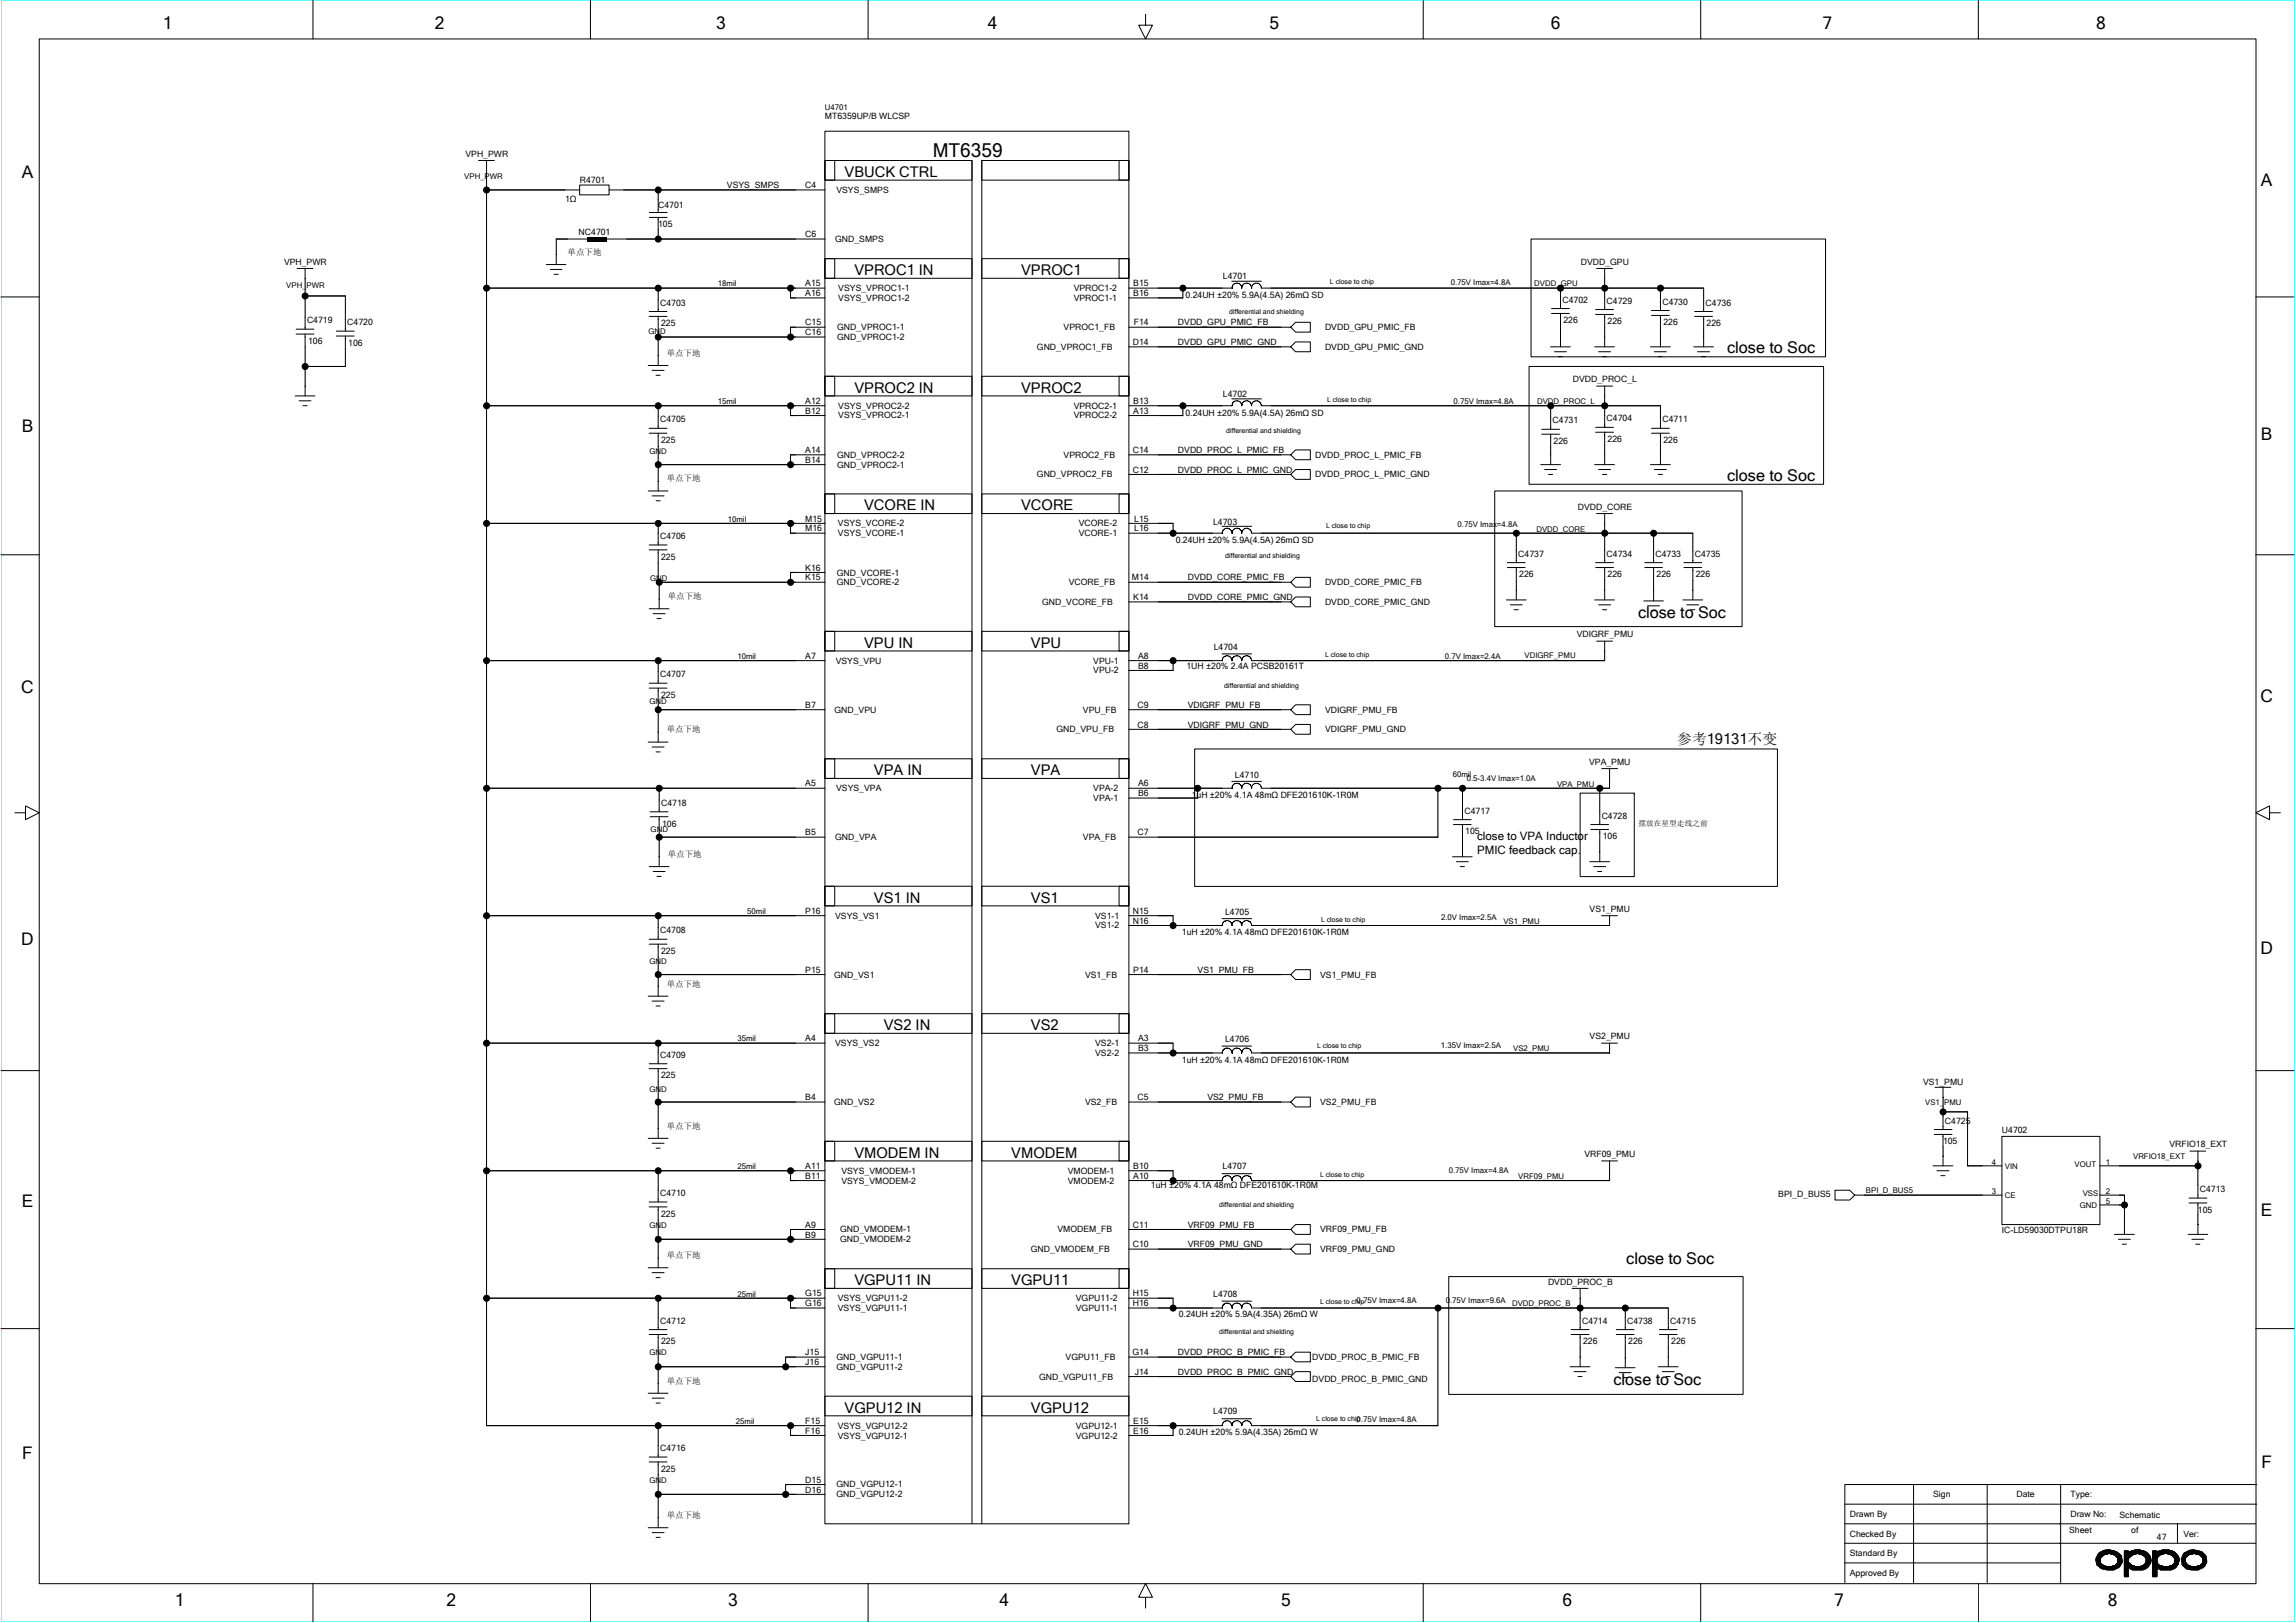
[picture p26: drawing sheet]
<svg xmlns="http://www.w3.org/2000/svg" width="297mm" height="210mm" viewBox="0 0 297 210" stroke-linecap="round" stroke-linejoin="round" font-family="sans-serif">
<defs><g id="words">
<text font-size="2.5" x="120.7" y="20.3">MT6359</text>
<g font-size="2.2">
<text x="21.1" y="3.8">1</text>
<text x="56.2" y="3.8">2</text>
<text x="92.7" y="3.8">3</text>
<text x="127.8" y="3.8">4</text>
<text x="164.2" y="3.8">5</text>
<text x="200.6" y="3.8">6</text>
<text x="235.8" y="3.8">7</text>
<text x="271.2" y="3.8">8</text>
<text x="2.8" y="23">A</text>
<text x="292.5" y="24.1">A</text>
<text x="2.8" y="55.8">B</text>
<text x="292.5" y="57">B</text>
<text x="2.7" y="89.7">C</text>
<text x="292.4" y="90.8">C</text>
<text x="2.7" y="122.3">D</text>
<text x="292.4" y="123.5">D</text>
<text x="2.8" y="156.2">E</text>
<text x="292.5" y="157.3">E</text>
<text x="2.9" y="188.8">F</text>
<text x="292.6" y="189.9">F</text>
<text x="22.6" y="207.8">1</text>
<text x="57.8" y="207.8">2</text>
<text x="94.2" y="207.8">3</text>
<text x="129.3" y="207.8">4</text>
<text x="165.7" y="207.8">5</text>
<text x="202.2" y="207.8">6</text>
<text x="237.3" y="207.8">7</text>
<text x="272.7" y="207.8">8</text>
</g>
<g font-size="2.1">
<text x="223.5" y="45.7">close to Soc</text>
<text x="223.5" y="62.2">close to Soc</text>
<text x="211.9" y="80">close to Soc</text>
<text x="210.4" y="163.6">close to Soc</text>
<text x="208.7" y="179.2">close to Soc</text>
</g>
<g font-size="1.9">
<text x="109.3" y="22.9">VBUCK CTRL</text>
<text x="110.5" y="35.6">VPROC1 IN</text>
<text x="132.1" y="35.6">VPROC1</text>
<text x="110.5" y="50.8">VPROC2 IN</text>
<text x="132.1" y="50.8">VPROC2</text>
<text x="111.8" y="66">VCORE IN</text>
<text x="132.1" y="66">VCORE</text>
<text x="111.8" y="83.8">VPU IN</text>
<text x="133.4" y="83.8">VPU</text>
<text x="113.1" y="100.3">VPA IN</text>
<text x="133.4" y="100.3">VPA</text>
<text x="217" y="96.2">参考19131不变</text>
<text x="113.1" y="116.8">VS1 IN</text>
<text x="133.4" y="116.8">VS1</text>
<text x="114.3" y="133.3">VS2 IN</text>
<text x="133.4" y="133.3">VS2</text>
<text x="110.5" y="149.8">VMODEM IN</text>
<text x="130.8" y="149.8">VMODEM</text>
<text x="110.5" y="166.3">VGPU11 IN</text>
<text x="130.8" y="166.3">VGPU11</text>
<text x="109.3" y="182.8">VGPU12 IN</text>
<text x="133.4" y="182.8">VGPU12</text>
</g>
<g font-size="1.5">
<text x="191.1" y="110.5">PMIC feedback cap.</text>
<text x="191.1" y="108.6">close to VPA Inductor</text>
</g>
<g font-size="1.1">
<text x="106.7" y="15.5">MT6359UP/B WLCSP</text>
<text x="60.2" y="20.3">VPH_PWR</text>
<text x="75" y="23.6">R4701</text>
<text x="73.1" y="26.2">1Ω</text>
<text x="85.1" y="29.4">105</text>
<text x="85.1" y="26.9">C4701</text>
<text x="94" y="24.3">VSYS_SMPS</text>
<text x="104.2" y="24.3">C4</text>
<text x="108.2" y="25">VSYS_SMPS</text>
<text x="36.7" y="34.2">VPH_PWR</text>
<text x="73.4" y="33">单点下地</text>
<text x="74.9" y="30.4">NC4701</text>
<text x="104.2" y="30.7">C6</text>
<text x="108.1" y="31.3">GND_SMPS</text>
<text x="204.5" y="34.2">DVDD_GPU</text>
<text x="39.7" y="41.8">C4719</text>
<text x="85.4" y="39.6">C4703</text>
<text x="104.2" y="38.3">A16</text>
<text x="104.2" y="37">A15</text>
<text x="108.5" y="37.7">VSYS_VPROC1-1</text>
<text x="108.5" y="38.9">VSYS_VPROC1-2</text>
<text x="138.9" y="37.7">VPROC1-2</text>
<text x="138.9" y="38.9">VPROC1-1</text>
<text x="146.6" y="38.3">B16</text>
<text x="146.6" y="37">B15</text>
<text x="153.4" y="38.6">0.24UH ±20% 5.9A(4.5A) 26mΩ SD</text>
<text x="158.2" y="36.2">L4701</text>
<text x="202.1" y="39.2">C4702</text>
<text x="202.3" y="41.8">226</text>
<text x="207.9" y="39.3">C4729</text>
<text x="208" y="42">226</text>
<text x="215.1" y="39.4">C4730</text>
<text x="220.7" y="39.6">C4736</text>
<text x="39.9" y="44.5">106</text>
<text x="44.9" y="42.1">C4720</text>
<text x="45.1" y="44.7">106</text>
<text x="85.5" y="42.2">225</text>
<text x="86.3" y="46">单点下地</text>
<text x="104.2" y="43.4">C16</text>
<text x="104.2" y="42.1">C15</text>
<text x="108.3" y="42.7">GND_VPROC1-1</text>
<text x="108.3" y="44">GND_VPROC1-2</text>
<text x="134.2" y="45.3">GND_VPROC1_FB</text>
<text x="137.6" y="42.7">VPROC1_FB</text>
<text x="146.6" y="44.6">D14</text>
<text x="146.7" y="42.1">F14</text>
<text x="152.4" y="42.1">DVDD_GPU_PMIC_FB</text>
<text x="152.4" y="44.6">DVDD_GPU_PMIC_GND</text>
<text x="171.4" y="42.7">DVDD_GPU_PMIC_FB</text>
<text x="171.4" y="45.3">DVDD_GPU_PMIC_GND</text>
<text x="215.2" y="42.1">226</text>
<text x="220.8" y="42.2">226</text>
<text x="104.2" y="53.5">B12</text>
<text x="104.2" y="52.3">A12</text>
<text x="108.5" y="52.9">VSYS_VPROC2-2</text>
<text x="138.9" y="52.9">VPROC2-1</text>
<text x="146.6" y="52.3">B13</text>
<text x="146.6" y="53.5">A13</text>
<text x="153.4" y="53.8">0.24UH ±20% 5.9A(4.5A) 26mΩ SD</text>
<text x="158.2" y="51.4">L4702</text>
<text x="203.5" y="49.4">DVDD_PROC_L</text>
<text x="85.4" y="54.7">C4705</text>
<text x="85.5" y="57.3">225</text>
<text x="104.2" y="59.9">B14</text>
<text x="104.2" y="58.6">A14</text>
<text x="108.3" y="59.2">GND_VPROC2-2</text>
<text x="108.5" y="54.1">VSYS_VPROC2-1</text>
<text x="137.6" y="59.2">VPROC2_FB</text>
<text x="138.9" y="54.1">VPROC2-2</text>
<text x="146.6" y="58.6">C14</text>
<text x="152.4" y="58.6">DVDD_PROC_L_PMIC_FB</text>
<text x="170.2" y="59.2">DVDD_PROC_L_PMIC_FB</text>
<text x="200.9" y="54.8">C4731</text>
<text x="201" y="57.4">226</text>
<text x="207.9" y="54.5">C4704</text>
<text x="208" y="57.2">226</text>
<text x="215.1" y="54.7">C4711</text>
<text x="215.2" y="57.3">226</text>
<text x="86.3" y="62.3">单点下地</text>
<text x="108.3" y="60.5">GND_VPROC2-1</text>
<text x="134.2" y="61.8">GND_VPROC2_FB</text>
<text x="146.6" y="61.2">C12</text>
<text x="152.4" y="61.2">DVDD_PROC_L_PMIC_GND</text>
<text x="170.2" y="61.8">DVDD_PROC_L_PMIC_GND</text>
<text x="204.1" y="66">DVDD_CORE</text>
<text x="85.4" y="69.7">C4706</text>
<text x="104.2" y="68.7">M16</text>
<text x="104.2" y="67.5">M15</text>
<text x="108.4" y="68.1">VSYS_VCORE-2</text>
<text x="108.4" y="69.4">VSYS_VCORE-1</text>
<text x="139.6" y="68.1">VCORE-2</text>
<text x="139.6" y="69.4">VCORE-1</text>
<text x="146.7" y="68.7">L16</text>
<text x="146.7" y="67.5">L15</text>
<text x="152.1" y="70.3">0.24UH ±20% 5.9A(4.5A) 26mΩ SD</text>
<text x="156.9" y="67.9">L4703</text>
<text x="85.5" y="72.4">225</text>
<text x="86.4" y="77.5">单点下地</text>
<text x="104.2" y="73.8">K16</text>
<text x="104.2" y="75.1">K15</text>
<text x="108.3" y="75.7">GND_VCORE-2</text>
<text x="108.3" y="74.5">GND_VCORE-1</text>
<text x="138.3" y="75.7">VCORE_FB</text>
<text x="146.4" y="75.1">M14</text>
<text x="146.6" y="77.6">K14</text>
<text x="153.7" y="77.6">DVDD_CORE_PMIC_GND</text>
<text x="153.7" y="75.1">DVDD_CORE_PMIC_FB</text>
<text x="171.4" y="75.7">DVDD_CORE_PMIC_FB</text>
<text x="196.4" y="72">C4737</text>
<text x="196.6" y="74.7">226</text>
<text x="207.9" y="72">C4734</text>
<text x="208" y="74.7">226</text>
<text x="214.2" y="72">C4733</text>
<text x="214.3" y="74.7">226</text>
<text x="219.3" y="72">C4735</text>
<text x="219.4" y="74.7">226</text>
<text x="134.8" y="78.3">GND_VCORE_FB</text>
<text x="171.4" y="78.3">DVDD_CORE_PMIC_GND</text>
<text x="204" y="82.4">VDIGRF_PMU</text>
<text x="85.4" y="87.6">C4707</text>
<text x="104.2" y="85.2">A7</text>
<text x="108.1" y="85.9">VSYS_VPU</text>
<text x="141.4" y="85.9">VPU-1</text>
<text x="141.4" y="87.1">VPU-2</text>
<text x="147.2" y="86.5">B8</text>
<text x="147.2" y="85.2">A8</text>
<text x="153.5" y="86.6">1UH ±20% 2.4A PCSB20161T</text>
<text x="157" y="84.1">L4704</text>
<text x="85.5" y="90.3">225</text>
<text x="86.3" y="94.8">单点下地</text>
<text x="104.2" y="91.6">B7</text>
<text x="108" y="92.2">GND_VPU</text>
<text x="136.7" y="94.8">GND_VPU_FB</text>
<text x="140.1" y="92.2">VPU_FB</text>
<text x="147.2" y="91.6">C9</text>
<text x="147.2" y="94.1">C8</text>
<text x="153.7" y="94.1">VDIGRF_PMU_GND</text>
<text x="153.7" y="91.6">VDIGRF_PMU_FB</text>
<text x="171.4" y="92.2">VDIGRF_PMU_FB</text>
<text x="171.4" y="94.8">VDIGRF_PMU_GND</text>
<text x="104.2" y="101.7">A5</text>
<text x="147.2" y="101.7">A6</text>
<text x="159.8" y="100.6">L4710</text>
<text x="205.6" y="99">VPA_PMU</text>
<text x="85.5" y="104.3">C4718</text>
<text x="85.7" y="106.9">106</text>
<text x="108.2" y="102.4">VSYS_VPA</text>
<text x="141.4" y="102.4">VPA-2</text>
<text x="141.4" y="103.7">VPA-1</text>
<text x="147.2" y="103">B6</text>
<text x="154.2" y="103.3">1uH ±20% 4.1A 48mΩ DFE201610K-1R0M</text>
<text x="189.5" y="105.3">C4717</text>
<text x="189.6" y="107.9">105</text>
<text x="207.2" y="105.9">C4728</text>
<text x="86.4" y="110.9">单点下地</text>
<text x="104.2" y="108.1">B5</text>
<text x="108" y="108.7">GND_VPA</text>
<text x="140.1" y="108.7">VPA_FB</text>
<text x="147.2" y="108.1">C7</text>
<text x="207.3" y="108.6">106</text>
<text x="104.2" y="118.2">P16</text>
<text x="108.1" y="118.9">VSYS_VS1</text>
<text x="141.7" y="118.9">VS1-1</text>
<text x="146.6" y="119.5">N16</text>
<text x="146.6" y="118.2">N15</text>
<text x="158.5" y="118.4">L4705</text>
<text x="205.7" y="118">VS1_PMU</text>
<text x="85.4" y="120.8">C4708</text>
<text x="85.5" y="123.4">225</text>
<text x="104.2" y="125.9">P15</text>
<text x="141.7" y="120.1">VS1-2</text>
<text x="146.6" y="125.9">P14</text>
<text x="152.9" y="121">1uH ±20% 4.1A 48mΩ DFE201610K-1R0M</text>
<text x="154.9" y="125.9">VS1_PMU_FB</text>
<text x="86.3" y="127.6">单点下地</text>
<text x="107.9" y="126.5">GND_VS1</text>
<text x="140.4" y="126.5">VS1_FB</text>
<text x="170.8" y="126.5">VS1_PMU_FB</text>
<text x="85.4" y="136.9">C4709</text>
<text x="104.2" y="134.7">A4</text>
<text x="108.1" y="135.3">VSYS_VS2</text>
<text x="141.7" y="135.3">VS2-1</text>
<text x="141.7" y="136.6">VS2-2</text>
<text x="147.2" y="136">B3</text>
<text x="147.2" y="134.7">A3</text>
<text x="152.9" y="137.5">1uH ±20% 4.1A 48mΩ DFE201610K-1R0M</text>
<text x="158.5" y="134.9">L4706</text>
<text x="205.7" y="134.5">VS2_PMU</text>
<text x="85.5" y="139.5">225</text>
<text x="104.2" y="142.3">B4</text>
<text x="107.9" y="143">GND_VS2</text>
<text x="140.4" y="143">VS2_FB</text>
<text x="147.2" y="142.3">C5</text>
<text x="156.2" y="142.3">VS2_PMU_FB</text>
<text x="170.8" y="143">VS2_PMU_FB</text>
<text x="248.8" y="140.4">VS1_PMU</text>
<text x="86.3" y="146">单点下地</text>
<text x="205" y="149.7">VRF09_PMU</text>
<text x="251.4" y="148">105</text>
<text x="251.6" y="145.4">C4725</text>
<text x="259" y="146.6">U4702</text>
<text x="280.7" y="148.4">VRFIO18_EXT</text>
<text x="85.4" y="154.8">C4710</text>
<text x="104.2" y="151.2">A11</text>
<text x="104.2" y="152.5">B11</text>
<text x="108.9" y="151.9">VSYS_VMODEM-1</text>
<text x="108.9" y="153.1">VSYS_VMODEM-2</text>
<text x="138.1" y="153.1">VMODEM-2</text>
<text x="138.1" y="151.9">VMODEM-1</text>
<text x="146.6" y="151.2">B10</text>
<text x="146.6" y="152.5">A10</text>
<text x="148.9" y="153.8">1uH ±20% 4.1A 48mΩ DFE201610K-1R0M</text>
<text x="158.2" y="151.2">L4707</text>
<text x="230.1" y="154.9">BPI_D_BUS5</text>
<text x="284.6" y="154.3">C4713</text>
<text x="85.5" y="157.4">225</text>
<text x="104.2" y="160.1">B9</text>
<text x="104.2" y="158.8">A9</text>
<text x="108.7" y="159.4">GND_VMODEM-1</text>
<text x="108.7" y="160.7">GND_VMODEM-2</text>
<text x="136.8" y="159.4">VMODEM_FB</text>
<text x="146.6" y="158.8">C11</text>
<text x="146.6" y="161.4">C10</text>
<text x="153.7" y="158.8">VRF09_PMU_FB</text>
<text x="153.7" y="161.4">VRF09_PMU_GND</text>
<text x="170.8" y="159.4">VRF09_PMU_FB</text>
<text x="259" y="159.6">IC-LD59030DTPU18R</text>
<text x="284.3" y="156.9">105</text>
<text x="86.3" y="162.8">单点下地</text>
<text x="104.2" y="167.7">G15</text>
<text x="133.4" y="162">GND_VMODEM_FB</text>
<text x="146.6" y="167.7">H15</text>
<text x="157" y="167.8">L4708</text>
<text x="170.8" y="162">VRF09_PMU_GND</text>
<text x="200.3" y="166.2">DVDD_PROC_B</text>
<text x="85.4" y="171.3">C4712</text>
<text x="85.5" y="173.9">225</text>
<text x="104.2" y="169">G16</text>
<text x="108.4" y="168.3">VSYS_VGPU11-2</text>
<text x="108.4" y="169.6">VSYS_VGPU11-1</text>
<text x="139.2" y="168.3">VGPU11-2</text>
<text x="139.2" y="169.6">VGPU11-1</text>
<text x="146.6" y="169">H16</text>
<text x="152.5" y="170.4">0.24UH ±20% 5.9A(4.35A) 26mΩ W</text>
<text x="204.7" y="171.3">C4714</text>
<text x="204.8" y="173.9">226</text>
<text x="210.5" y="171.3">C4738</text>
<text x="210.6" y="173.9">226</text>
<text x="216.1" y="171.3">C4715</text>
<text x="216.2" y="173.9">226</text>
<text x="86.3" y="179">单点下地</text>
<text x="104.2" y="176.6">J16</text>
<text x="104.2" y="175.3">J15</text>
<text x="108.2" y="176">GND_VGPU11-1</text>
<text x="108.2" y="177.2">GND_VGPU11-2</text>
<text x="134.4" y="178.5">GND_VGPU11_FB</text>
<text x="137.9" y="176">VGPU11_FB</text>
<text x="146.5" y="175.3">G14</text>
<text x="146.8" y="177.9">J14</text>
<text x="152.4" y="175.3">DVDD_PROC_B_PMIC_FB</text>
<text x="152.4" y="177.9">DVDD_PROC_B_PMIC_GND</text>
<text x="169.8" y="176">DVDD_PROC_B_PMIC_FB</text>
<text x="169.8" y="178.8">DVDD_PROC_B_PMIC_GND</text>
<text x="104.2" y="185.5">F16</text>
<text x="104.2" y="184.2">F15</text>
<text x="108.4" y="184.8">VSYS_VGPU12-2</text>
<text x="139.2" y="184.8">VGPU12-1</text>
<text x="146.6" y="185.5">E16</text>
<text x="146.6" y="184.2">E15</text>
<text x="152.5" y="185.6">0.24UH ±20% 5.9A(4.35A) 26mΩ W</text>
<text x="157" y="183">L4709</text>
<text x="85.4" y="187.7">C4716</text>
<text x="85.5" y="190.4">225</text>
<text x="104.2" y="191.8">D15</text>
<text x="108.4" y="186.1">VSYS_VGPU12-1</text>
<text x="139.2" y="186.1">VGPU12-2</text>
<text x="86.3" y="196.4">单点下地</text>
<text x="104.2" y="193.1">D16</text>
<text x="108.2" y="192.4">GND_VGPU12-1</text>
<text x="108.2" y="193.7">GND_VGPU12-2</text>
<text x="239.3" y="196.3">Drawn By</text>
<text x="250.1" y="193.7">Sign</text>
<text x="260.9" y="193.7">Date</text>
<text x="267.9" y="193.7">Type:</text>
<text x="267.9" y="196.3">Draw No:</text>
<text x="274.2" y="196.4">Schematic</text>
<text x="239.3" y="198.8">Checked By</text>
<text x="239.3" y="201.3">Standard By</text>
<text x="239.3" y="203.9">Approved By</text>
<text x="267.7" y="198.3">Sheet</text>
<text x="275.7" y="198.3">of</text>
<text x="279" y="199.2">47</text>
<text x="282.5" y="198.8">Ver:</text>
</g>
<g font-size="1">
<text x="106.7" y="14.2">U4701</text>
<text x="60.1" y="23.2">VPH_PWR</text>
<text x="37" y="37.3">VPH_PWR</text>
<text x="92.9" y="37.1">18mil</text>
<text x="187.7" y="36.8">0.75V Imax=4.8A</text>
<text x="198.5" y="37.1">DVDD_GPU</text>
<text x="83.9" y="43.3">GND</text>
<text x="92.9" y="52.3">15mil</text>
<text x="188.1" y="52.3">0.75V Imax=4.8A</text>
<text x="198.9" y="52.3">DVDD_PROC_L</text>
<text x="84" y="58.7">GND</text>
<text x="94.1" y="67.5">10mil</text>
<text x="188.6" y="68.1">0.75V Imax=4.8A</text>
<text x="198.8" y="68.8">DVDD_CORE</text>
<text x="84.1" y="75.1">GND</text>
<text x="95.4" y="85.3">10mil</text>
<text x="186.9" y="85.3">0.7V Imax=2.4A</text>
<text x="197.2" y="85.1">VDIGRF_PMU</text>
<text x="84" y="91">GND</text>
<text x="187.9" y="100.5">60mil</text>
<text x="189.8" y="101">0.5-3.4V Imax=1.0A</text>
<text x="201.4" y="101.8">VPA_PMU</text>
<text x="84.2" y="107.6">GND</text>
<text x="212" y="106.8">摆放在星型走线之前</text>
<text x="96.7" y="118.3">50mil</text>
<text x="186.4" y="119">2.0V Imax=2.5A</text>
<text x="194.5" y="119.5">VS1_PMU</text>
<text x="84" y="124.7">GND</text>
<text x="95.4" y="134.7">35mil</text>
<text x="186.4" y="135.6">1.35V Imax=2.5A</text>
<text x="195.8" y="136">VS2_PMU</text>
<text x="84" y="141.2">GND</text>
<text x="249.1" y="143">VS1_PMU</text>
<text x="276" y="150">VRFIO18_EXT</text>
<text x="95.4" y="151.3">25mil</text>
<text x="187.4" y="151.8">0.75V Imax=4.8A</text>
<text x="196.4" y="152.5">VRF09_PMU</text>
<text x="241.4" y="154.4">BPI_D_BUS5</text>
<text x="257.7" y="150.7">4</text>
<text x="257.7" y="154.5">3</text>
<text x="259.4" y="155">CE</text>
<text x="259.4" y="151.2">VIN</text>
<text x="268.4" y="150.9">VOUT</text>
<text x="269.4" y="154.7">VSS</text>
<text x="272.4" y="154.5">2</text>
<text x="272.4" y="155.8">5</text>
<text x="272.4" y="150.7">1</text>
<text x="84" y="158.9">GND</text>
<text x="269.1" y="156.3">GND</text>
<text x="95.4" y="167.7">25mil</text>
<text x="175.5" y="168.6">0.75V Imax=4.8A</text>
<text x="187" y="168.6">0.75V Imax=9.6A</text>
<text x="195.6" y="169">DVDD_PROC_B</text>
<text x="84" y="175.4">GND</text>
<text x="95.2" y="184.2">25mil</text>
<text x="175.5" y="184">0.75V Imax=4.8A</text>
<text x="84" y="191.9">GND</text>
</g>
<g font-size=".9">
<text x="159" y="40.6">differential and shielding</text>
<text x="172.1" y="36.7">L close to chip</text>
<text x="171.7" y="52">L close to chip</text>
<text x="158.6" y="56">differential and shielding</text>
<text x="171.6" y="68.3">L close to chip</text>
<text x="158.5" y="72.2">differential and shielding</text>
<text x="158.4" y="89">differential and shielding</text>
<text x="171.4" y="85">L close to chip</text>
<text x="170.9" y="119.3">L close to chip</text>
<text x="170.4" y="135.5">L close to chip</text>
<text x="170.8" y="152.3">L close to chip</text>
<text x="157.7" y="156.2">differential and shielding</text>
<text x="157.7" y="172.6">differential and shielding</text>
<text x="170.8" y="168.7">L close to chip</text>
<text x="170.3" y="183.9">L close to chip</text>
</g>
</g></defs>
<path d="M.1 0h296.8v209.8h-296.8z" fill="none" stroke="#0ff" stroke-width=".13"/>
<g fill="#000">
<path d="M72 30.9h1.5zM76 30.7h2.6v.5h-2.6zM85.2 24.6v1.2zM85.2 37.3v1.5zM85.2 29.7v1.2zM102.3 37.3h.6zM102.3 38.5h.6zM102.3 37.3v1.2zM153 37.3v1.2zM201.9 37.3v1.1zM207.6 36v1.3zM207.6 37.3v1.2z"/>
<path d="M214.8 37.3v1.4zM220.4 37.3v1.5zM85.2 52.5v1.4zM85.2 42.6v1zM102.3 52.5h.6zM102.3 53.8h.6zM102.3 52.5v1.3zM102.3 42.3h.6zM102.3 42.3v1.3zM102.3 43.6h.6zM102.3 58.8h.6zM102.3 58.8v1.3z"/>
<path d="M153 52.5v1.3zM200.6 52.5v1.5zM200.6 57.8v1zM201.9 42.2v1.4zM207.6 42.3v1.3zM207.6 57.6v1.2zM207.6 52.5v1.3zM207.6 51.2v1.3zM214.8 42.5v1.1zM214.8 57.7v1.1zM214.8 52.5v1.4zM220.4 42.6v1z"/>
<path d="M85.2 67.7v1.3zM85.2 75.3h.1zM102.3 67.7h.6zM102.3 69h.6zM102.3 67.7v1.3zM102.3 60.1h.6zM102.3 74.1h.6zM102.3 74.1v1.2zM102.3 75.3h.6zM149.9 67.7h1.9zM149.9 69h1.9zM151.8 67.7v1.3z"/>
<path d="M196.2 75.1v1.2zM207.6 75.1v1.2zM207.6 67.7v1.3zM213.9 75.1v1.4zM219 75.1v1.2zM85.2 85.5v1.4zM85.2 90.7v1.1zM149.9 85.5h1.9zM149.9 86.7h1.9zM151.8 85.5v1.2zM207.6 84.2v1.3zM85.2 118.5v1.5z"/>
<path d="M85.3 102v1.5zM85.3 107.3v1zM149.9 118.5h1.9zM149.9 119.7h1.9zM151.8 118.5v1.2zM154.9 102v1.3zM189.2 108.3v1.3zM207 102h1.2zM207 108.9v1.3zM208.2 100.7v1.3zM85.2 135v1.1zM85.2 126.1v1.5z"/>
<path d="M149.9 135h1.9zM149.9 136.2h1.9zM151.8 135v1.2zM102.3 151.5h.6zM102.3 152.7h.6zM102.3 151.5v1.2zM102.3 159.1h.6zM102.3 159.1v1.2zM149.9 151.5h1.9zM149.9 152.7h1.9zM151.8 151.5v1.2zM208.2 151.5v1.2z"/>
<path d="M251.4 148.3v1.3zM251.4 143.8v.7zM251.4 141.9v1.9zM254.5 150.8h2zM274.2 155.9h.6zM274.2 154.6h.6zM274.8 154.6v1.3zM284.3 150.2v.6zM284.3 157.2v1.2zM101.6 176.8h1.3zM101.6 175.6v1.2zM101.6 175.6h1.3z"/>
<path d="M102.3 168h.6zM102.3 169.2h.6zM102.3 168v1.2zM102.3 160.3h.6zM149.9 168h1.9zM149.9 169.2h1.9zM151.8 168v1.2zM204.4 174.3v1.3zM204.4 168v1.2zM204.4 169.2v1.3zM210.3 169.2v1.3zM210.3 174.3v1.4z"/>
<path d="M215.8 174.3v1.3zM215.8 169.2v1.3zM101.6 193.3h1.3zM101.6 192.1v1.2zM101.6 192.1h1.3zM102.3 184.4h.6zM102.3 185.7h.6zM102.3 184.4v1.3zM149.9 184.4h1.9zM149.9 185.7h1.9zM151.8 184.4v1.3z"/>
</g>
<g fill="none" stroke="#000" stroke-width=".13">
<path d="M5.1 5h286.8v199.9h-286.8zM40.5 .1v4.9M76.4 .1v4.9M106.7 17h39.3v180.1h-39.3zM112.3 .1v4.9M148.2 1.9v1.4h.9l-.9 1.7-.9-1.7h.9M184.1 .1v4.9M220 .1v4.9M255.9 .1v4.9M.1 38.4h5M38.4 34.7h2.1M39.5 38.3h5.2v4.5"/>
<path d="M39.5 34.7v7.9M61.9 20.8h2.1M62.9 37.3h43.8M62.9 24.6h12.1M62.9 20.8v163.7l43.8-.1M70.7 34.2h2.5M71.2 34.9h1.5M71.7 35.5h.5M71.9 30.9h4.1M72 30.9v3.3M75 23.9h3.8v1.3h-3.8zM78.5 30.9h28.2"/>
<path d="M78.8 24.6h27.9M84 27.5h2.3M84 28.1h2.3M85.2 24.6v2.9M85.2 28.1v2.8M85.2 37.3v3M102.3 37.3v1.2h4.4M106.7 20.8h1.3v2.5h-1.3zM106.7 20.8h19v2.5h-19zM106.7 33.5h19v2.5h-19zM106.7 33.5h1.3v2.5h-1.3zM125.7 20.7v176.4"/>
<path d="M127 20.8h19v2.5h-19zM127 33.5h19v2.5h-19zM127 20.7v176.4M144.8 20.8h1.2v2.5h-1.2zM144.8 33.5h1.2v2.5h-1.2zM146 37.3h13.4M153 37.3v1.3l-7-.1M159.4 36.4h3.8M159.9 36.6a.62 .62 0 0 1 .8 .7M160 36.6a.6 .6 0 0 0-.6 .7M161.2 36.6a.63 .63 0 0 1 .7 .7M161.2 36.6l-.2 .1a.59 .59 0 0 0-.3 .6"/>
<path d="M163.2 37.3h57.2v3M163.2 37.3a.64 .64 0 0 0-.7-.7 .64 .64 0 0 0-.6 .7M198.1 30.9h38.1v15.3h-38.1zM200.7 39.9h2.3M201.9 37.3v2.6M206.6 34.7h2M207.6 34.7v5.3M214.8 37.3v2.9M291.8 38.4h5M38.2 51.2h2.5M38.3 43.2h2.3M38.3 42.6h2.3"/>
<path d="M38.7 51.9h1.5M39.2 52.5h.5M39.5 47.4h5.2M39.5 43.2v8M43.5 43.5h2.3M43.5 42.8h2.3M44.7 43.5v3.9M62.9 52.5h43.8M83.9 47.3h2.5M84 40.9h2.3M84 40.3h2.3M84 56h2.3"/>
<path d="M84 55.4h2.3M84.4 47.9h1.5M84.9 48.6h.5M85.1 43.6h21.6M85.2 52.5v2.9M85.2 40.9v6.4M85.2 56v7.5M102.3 53.8h4.4M102.3 52.5v1.3M106.7 48.7h19v2.5h-19zM106.7 48.7h1.3v2.5h-1.3zM106.7 42.3h-4.4v1.3"/>
<path d="M106.7 58.8h-4.4v1.3M127 48.7h19v2.5h-19zM144.8 48.7h1.2v2.5h-1.2zM146 42.3h21M146 44.9h21M146 52.5h13.4M146 53.8h7M153 52.5v1.3M159.4 51.6h3.8M159.9 51.9a.62 .62 0 0 1 .8 .6M160 51.9a.6 .6 0 0 0-.6 .6M161.2 51.9a.63 .63 0 0 1 .7 .6"/>
<path d="M161.2 51.9a.6 .6 0 0 0-.5 .6M163.2 52.5h51.6v2.9M163.2 52.5a.64 .64 0 0 0-.7-.7 .64 .64 0 0 0-.6 .7M167 58.8h-21M167.6 58.2h1.9v1.3h-1.9l-.6-.7zM167.6 41.7h1.9v1.3h-1.9l-.6-.7zM167.6 44.2h1.9v1.3h-1.9l-.6-.6zM197.8 47.4h38.1v15.3h-38.1zM199.5 56.2h2.3M199.5 55.5h2.3M200.6 44.9h2.6M200.6 52.5v3"/>
<path d="M200.6 56.2v3.9M200.7 40.6h2.3M201.1 45.5h1.5M201.6 46.1h.5M201.9 40.6v4.3M206.3 44.9h2.6M206.4 40.7h2.3M206.4 40h2.3M206.4 55.9h2.3M206.4 55.3h2.3M206.6 50h2M206.8 45.5h1.6"/>
<path d="M207.3 46.1h.6M207.6 40.7v4.2M207.6 50v5.3M207.6 55.9v4.2M213.5 44.9h2.6M213.7 56h2.3M213.7 55.4h2.3M213.7 40.8h2.3M213.7 40.2h2.3M214 45.5h1.6M214.5 46.1h.6M214.8 40.8v4.1"/>
<path d="M214.8 56v4.1M219.1 44.9h2.6M219.2 40.9h2.3M219.2 40.3h2.3M219.6 45.5h1.6M220.1 46.1h.6M220.4 40.9v4M.1 71.8h5M62.9 67.7h43.8M83.9 63.5h2.5M84 78.8h2.5M84 71.1h2.3"/>
<path d="M84 70.5h2.3M84.4 64.2h1.5M84.5 79.4h1.5M84.9 64.8h.5M85.1 75.3h21.6M85.1 60.1h21.6M85.2 67.7v2.8M85.2 71.1v4.3M85.3 75.3v3.5M102.3 67.7v1.3h4.4M106.7 63.9h1.3v2.5h-1.3zM106.7 63.9h19v2.5h-19z"/>
<path d="M106.7 74.1h-4.4v1.3M127 63.9h19v2.5h-19zM144.8 63.9h1.2v2.5h-1.2zM146 67.7h5.8v1.3M158.1 68.1h3.8M159.9 68.3a.65 .65 0 0 1 .8 .7l.1-.4 .4-.3M160 68.3l-.5 .3-.1 .4a.62 .62 0 0 0-.6-.7 .62 .62 0 0 0-.7 .7h-12.1M161.2 68.3a.63 .63 0 0 1 .7 .7h57.1v3.8M167 61.4h-21M167 75.3h-21M167 77.9h-21M167.6 60.7h1.9v1.3h-1.9l-.6-.6z"/>
<path d="M167.6 74.7h1.9v1.3h-1.9l-.6-.7zM167.6 77.2h1.9v1.3h-1.9l-.6-.6zM193.4 63.5h32v17.6h-32zM194.9 77.6h2.5M195 73.4h2.3M195 72.8h2.3M195.4 78.3h1.5M195.9 78.9h.5M196.2 69v3.8M196.2 73.4v4.2M199.3 60.1h2.6M199.8 60.7h1.6"/>
<path d="M200.3 61.4h.6M206.3 60.1h2.6M206.3 77.6h2.6M206.4 73.4h2.3M206.4 72.8h2.3M206.6 66.4h2M206.8 60.7h1.6M206.8 78.3h1.6M207.3 61.4h.6M207.3 78.9h.6M207.6 66.4v6.4M207.6 73.4v4.2"/>
<path d="M212.7 77.7h2.5M212.8 73.4h2.3M212.8 72.8h2.3M213.1 78.4h1.6M213.5 60.1h2.6M213.7 79h.5M213.9 69v3.8M213.9 73.4v4.3M214 60.7h1.6M214.5 61.4h.6M217.7 77.6h2.6M217.8 73.4h2.4"/>
<path d="M217.8 72.8h2.4M218.2 78.3h1.6M218.7 78.9h.6M219 73.4v4.2M291.8 71.8h5M62.9 85.5h43.8M83.9 96h2.5M84 89h2.3M84 88.4h2.3M84.4 96.6h1.5M84.9 97.3h.5M85 80h.5"/>
<path d="M85.1 91.8h21.6M85.2 85.5v2.9M85.2 89v7M106.7 81.7h1.3v2.5h-1.3zM106.7 81.7h19v2.5h-19zM106.7 98.2h19v2.5h-19zM106.7 98.2h1.3v2.5h-1.3zM127 81.7h19v2.5h-19zM127 98.2h19v2.5h-19zM144.8 81.7h1.2v2.5h-1.2zM144.8 98.2h1.2v2.5h-1.2zM146 86.7h5.8"/>
<path d="M151.8 85.5v1.3M154.6 96.9h75.4v17.8h-75.4zM158.1 84.6h3.8M167 91.8h-21M167 94.4h-21M167.6 91.2h1.9v1.3h-1.9l-.6-.7zM167.6 93.7h1.9v1.3h-1.9l-.6-.6zM206.6 83h2M207.2 99.4h2.1M207.6 83v2.5h-45.7a.63 .63 0 0 0-.6-.7 .63 .63 0 0 0-.6 .7 .64 .64 0 0 0-.7-.7 .64 .64 0 0 0-.6 .7 .64 .64 0 0 0-.7-.7 .64 .64 0 0 0-.6 .7h-12.1M208.2 99.4v2.6M1.9 105.2h1.4v-.9l1.8 .9-1.8 .8v-.8"/>
<path d="M62.9 118.5h43.8M62.9 102h43.8M84 112.1h2.5M84.1 105.7h2.3M84.1 105h2.3M84.5 112.8h1.5M85 113.4h.5M85.2 118.5v3M85.3 108.3h21.4M85.3 102v3M85.3 105.7v6.4M106.7 114.7h1.3v2.5h-1.3z"/>
<path d="M106.7 114.7h19v2.5h-19zM127 114.7h19v2.5h-19zM144.8 114.7h1.2v2.5h-1.2zM146 118.5h5.8v1.3M146 119.7h12.1M146 102h13.4M146 103.3h8.9M154.9 102v1.3M158.1 118.9h3.8M159.4 101.1h3.8M159.4 119.7a.64 .64 0 0 0-.7-.6 .64 .64 0 0 0-.6 .7M159.9 119.1a.65 .65 0 0 1 .8 .6"/>
<path d="M159.9 101.3a.62 .62 0 0 1 .8 .7M160 101.3a.6 .6 0 0 0-.6 .7M160 119.1a.6 .6 0 0 0-.6 .7M161.2 119.1a.63 .63 0 0 1 .7 .6h46.3M161.2 101.3a.63 .63 0 0 1 .7 .7M161.2 101.3a.6 .6 0 0 0-.5 .7M161.2 119.1a.6 .6 0 0 0-.5 .7M163.2 102h45M163.2 102a.64 .64 0 0 0-.7-.7 .64 .64 0 0 0-.6 .7M186 102v6.3h-40M187.9 110.8h2.6M188 106.7h2.3"/>
<path d="M188 106h2.3M188.4 111.5h1.5M188.9 112.1h.6M189.2 102v4M189.2 106.7v4.1M204.4 102.6h7v10.8h-7zM205.7 111.5h2.5M205.8 106.7h2.3M205.8 107.3h2.3M206.2 112.1h1.5M206.7 112.8h.5M207 102v4.7"/>
<path d="M207 107.3v4.2M207.2 118.5h2.1M208.2 118.5v1.3M211.4 102.6h.1M293.6 105.2v-.9l-1.8 .9 1.8 .8v-.8h1.4M.1 138.5h5M62.9 135h43.8M83.9 128.9h2.5M84 122.2h2.3M84 121.5h2.3M84 138.3h2.3M84 137.6h2.3"/>
<path d="M84.4 129.5h1.5M84.9 130.2h.5M85.1 126.1h21.6M85.2 135v2.6M85.2 122.2v6.7M85.2 138.3v9M106.7 131.1h19v2.6h-19zM106.7 131.1h1.3v2.6h-1.3zM127 131.1h19v2.6h-19zM144.8 131.1h1.2v2.6h-1.2zM146 135h5.8v1.2M146 136.2h12.1"/>
<path d="M158.1 135.3h3.8M159.4 136.2a.64 .64 0 0 0-.7-.6 .64 .64 0 0 0-.6 .6M160.7 136.2a.64 .64 0 0 0-.7-.6 .64 .64 0 0 0-.6 .6M167 126.1h-21M167.6 125.5h1.9v1.2h-1.9l-.6-.6zM207.2 135h2.1M208.2 135v1.2M208.2 136.2h-46.3a.63 .63 0 0 0-.6-.6 .63 .63 0 0 0-.6 .6M291.8 138.5h5M62.9 151.5h43.8M83.9 147.3h2.5M84 156.1h2.3"/>
<path d="M84 155.5h2.3M84.4 147.9h1.5M84.9 148.5h.5M85.1 142.6h21.6M85.2 151.5v4M85.2 156.1v7.9M102.3 152.7h4.4M102.3 151.5v1.3M106.7 147.7h1.3v2.5h-1.3zM106.7 147.7h19v2.5h-19zM106.7 159.1h-4.4v1.3M127 147.7h19v2.5h-19z"/>
<path d="M144.8 147.7h1.2v2.5h-1.2zM146 151.5h5.8v1.3M146 152.7h12.1M158.1 151.8h3.8M159.4 152.7a.64 .64 0 0 0-.7-.6 .64 .64 0 0 0-.6 .7M159.9 152.1a.62 .62 0 0 1 .8 .6M160 152.1a.6 .6 0 0 0-.6 .7M161.2 152.1a.6 .6 0 0 1 .7 .6h46.3M161.2 152.1h-.2a.59 .59 0 0 0-.3 .7M167 159.1h-21M167 142.6h-21M167.6 158.4h1.9v1.3h-1.9l-.6-.6z"/>
<path d="M167.6 141.9h1.9v1.3h-1.9l-.6-.6zM207.2 150.2h2.1M208.2 150.2v2.6M237.4 154h1.9l.6 .6-.6 .7h-1.9zM239.9 154.6h19.1M250.1 150.8h2.5M250.2 146.1h2.3M250.2 146.8h2.3M250.3 140.7h2.1M250.6 151.5h1.5M251.1 152.1h.5M251.4 143.8h3.1v7h4.5"/>
<path d="M251.4 140.7v5.4M251.4 146.8v4M259 147h12.7v11.4h-12.7zM271.6 154.6h3.2v5.1M271.6 150.8h12.7M271.6 155.9h3.2M273.6 159.7h2.5M283.1 159.7h2.5M283.2 155h2.3M283.2 155.6h2.3M283.3 148.9h2.1M284.3 148.9v6.1"/>
<path d="M284.3 155.6v4.1M.1 171.9h5M62.9 168h43.8M83.9 164h2.5M84 172.7h2.3M84 172h2.3M84.4 164.7h1.5M84.9 165.3h.5M85.1 176.8h21.6M85.1 160.3h21.6M85.2 168v4M85.2 172.7v7.6"/>
<path d="M101.6 175.6h5.1M101.6 175.6v1.2M102.3 169.2h4.4M102.3 168v1.2M106.7 164.1h19v2.6h-19zM106.7 164.1h1.3v2.6h-1.3zM127 164.1h19v2.6h-19zM144.8 164.1h1.2v2.6h-1.2zM146 178.1h21M146 168h5.8v1.2M146 169.2h12.1M158.1 168.3h3.8"/>
<path d="M159.4 169.2a.64 .64 0 0 0-.7-.6 .64 .64 0 0 0-.6 .6M159.9 168.6a.62 .62 0 0 1 .8 .6M160 168.6a.6 .6 0 0 0-.6 .6M161.2 168.6a.6 .6 0 0 1 .7 .6h53.9v2.8M161.2 168.6a.6 .6 0 0 0-.5 .6M167 161.6h-21M167 175.6h-21M167.6 161h1.9v1.2h-1.9l-.6-.6zM167.6 174.9h1.9v1.3h-1.9l-.6-.6zM167.6 177.5h1.9v1.2h-1.9l-.6-.6zM186 169.2v15.2h-24.1a.63 .63 0 0 0-.7-.6M187.4 165.2h38.1v15.2h-38.1z"/>
<path d="M203.1 176.8h2.6M203.3 172.7h2.3M203.3 172h2.3M203.4 166.7h2M203.6 177.5h1.6M204.1 178.1h.6M204.4 166.7v5.3M204.4 172.7v4.1M209 177h2.5M209.1 172.7h2.3M209.1 172h2.3M209.5 177.6h1.5"/>
<path d="M210 178.2h.5M210.3 169.2v2.8M210.3 172.7v4.3M214.5 176.8h2.6M214.7 172.7h2.3M214.7 172h2.3M215 177.5h1.6M215.6 178.1h.5M215.8 172.7v4.1M274.1 160.3h1.5M274.6 161h.5M283.6 160.3h1.5"/>
<path d="M284.1 161h.5M291.8 171.9h5M83.9 180.3h2.5M83.9 197.7h2.5M84 189.1h2.3M84 188.5h2.3M84.4 180.9h1.5M84.4 198.3h1.5M84.9 181.5h.5M84.9 198.9h.5M85.1 193.3h21.6M85.2 184.4v4.1"/>
<path d="M85.2 189.1v8.6M101.6 192.1h5.1M101.6 192.1v1.3M102.3 185.7h4.4M102.3 184.4v1.3M106.7 180.6h19v2.6h-19zM127 180.6h19v2.6h-19zM146 185.7h5.8M151.8 184.4v1.3M158.1 183.6h3.8M159.9 183.8a.65 .65 0 0 1 .8 .7v-.3a.63 .63 0 0 1 .5-.4M160 183.8a.63 .63 0 0 0-.6 .6 .62 .62 0 0 0-.6-.6 .62 .62 0 0 0-.7 .6h-12.1"/>
<path d="M238.7 194.6h53.3M247.6 192v12.7M257.1 192v12.7M266.6 192v12.7M281.7 197.1v2.6M291.8 199.7h-53.1M291.8 197.1h-53.1M292 192.1h-53.3v12.6M40.5 204.9v4.9M76.4 204.9v4.9M112.3 204.9v4.9M148.2 206.7h.9l-.9-1.8-.9 1.8h.9v1.3"/>
<path d="M184.1 204.9v4.9M220 204.9v4.9M238.7 202.2h27.9M255.9 204.9v4.9M271.1 201.6h.7M271.1 201.7h.6M271.1 201.8h.6M271.1 202h.6M271.1 202.1h.6M271.3 201.3h.8M271.3 202.3h.6M271.3 202.5h.8"/>
<path d="M271.3 202.2h.4M271.3 201.4v1.1M271.4 202.6h.8M271.4 202.5v-1.3v1.4h.7M271.5 202.2v.4h.8M271.5 200.9a2.21 2.21 0 0 1 3 .4l.1 .8-.4 .6-.8 .4h-.6l-.9-.1-.6-.5-.1-.8zM271.5 201v1.6v-1.5v.1M271.7 201.6l.5-.4 .6-.3 .8 .3 .4 .4v.6l-.4 .4-.8 .1-.6-.1-.5-.4zM271.7 200.9v1.8M271.7 200.8h2.2M271.8 200.8v.7M271.8 202.3v.5"/>
<path d="M271.9 202.5v.5h1.9M271.9 200.8v.6h-.6M272.1 202.4v.6M272.1 200.7v.5M272.1 200.7h1.4M272.2 200.7v.5h-.8M272.3 202.6v.4M272.3 200.7v.4M272.3 200.6h.8M272.4 202.7v.4M272.4 200.7v.4M272.5 203.1h1.1"/>
<path d="M272.6 202.7v.4M272.6 200.5v.6M272.7 202.7v.4M272.7 200.5v.6h-1.3M272.8 202.7v.4M272.8 200.5v.4M272.9 202.7v.4M272.9 200.5v.4M273.1 202.7v.4M273.1 200.5v.6h1.1M273.2 202.7v.4M273.2 200.7v.4"/>
<path d="M273.3 202.6v.5M273.3 200.7v.4M273.4 202.6h.9M273.4 202.6v.5M273.4 200.7v.4M273.4 201.2h1M273.6 202.6v.4M273.6 200.7v.5M273.7 200.8v.5h.8M273.7 202.4v.6h-1.5v-.4M273.8 200.8v.6h.7M273.8 202.3v.5"/>
<path d="M273.9 201.8h.7M273.9 202h.7M273.9 202.1h.7M273.9 202.2h.6M273.9 201.7h.6M274 202.2v.6M274 200.8v.8h.5M274 200.9h-2.5M274.1 200.9v1.9h-2.5M274.2 201v1.7h-2.6M274.3 201.2v1.3h-.6M274.5 201.3v1h-.7"/>
<path d="M274.8 200.8h2.8M274.8 200.9h3M274.8 203h.6M274.8 203.1h.6M274.8 200.7h.6M274.8 203.2h.6M274.8 203.3h.6M274.8 203.5h.6M274.8 203.6h.6M274.8 203.7h.6M274.8 203.9h.6M274.8 201.2h1.2"/>
<path d="M274.8 202.6h1.1M274.8 202.5h.9M274.8 202.3h.8M274.8 202.2h.7M274.8 201.6h.6M274.8 201.7h.6M274.8 201.8h.6M274.8 202h.6M274.8 202.1h.6M274.8 200.7h.6v.2v-.1h.1a2.27 2.27 0 0 1 2.3 .1 1.03 1.03 0 0 1 .2 1.6l-.2 .3-.5 .3h-1.4l-.5-.3v1.2h-.6zM274.8 200.7v3.3M275 200.7v3.3"/>
<path d="M275.1 200.7v3.3M275.2 200.7v3.3M275.4 201.6l.5-.4 .6-.3 .8 .3 .3 .4v.6l-.3 .4-.8 .1-.6-.1-.5-.4zM275.4 200.7v3.3h-.6M275.5 200.8v.8M275.5 202.2v.6M275.6 200.8v.6h-.8M275.6 202.3v.7h2M275.7 200.7h1.7M275.7 200.7v.6h-.9M275.7 202.4v.6M275.9 200.7v.5"/>
<path d="M275.9 202.6v.5h1.4v-.5M276 200.7v.4M276 202.6v.5M276.1 202.6v.5M276.1 200.5v.6M276.2 200.6h.7M276.2 202.7v.4M276.2 200.5v.6h-1.4M276.4 202.7v.4M276.4 200.5v.6M276.5 202.7v.4M276.5 200.5v.4"/>
<path d="M276.6 202.7v.4M276.6 200.5v.6M276.7 201.1h1.2M276.8 202.7v.4M276.8 200.5v.6M276.9 202.7v.4M276.9 200.5v.6M277 202.6v.5M277 200.7v.4M277.1 201.2h.9v1.4M277.1 202.6h.8M277.1 202.6v.5"/>
<path d="M277.1 200.7v.4M277.3 200.7v.5M277.4 202.5h.6M277.4 202.4v.6M277.4 200.7v.6h.7v1h-.6M277.5 202.3v.7M277.5 200.8v.6h.6M277.6 202.2h.7M277.6 201.7h.7M277.6 201.8h.7M277.6 202.1h.7M277.6 202.2v.6"/>
<path d="M277.6 200.8v.8h.5M277.8 200.9v1.9h-3M277.9 201v1.7h-3.1M278.3 201.8v.2h-.7M278.5 203h.5M278.5 203.1h.5M278.5 203.2h.5M278.5 203.3h.5M278.5 203.5h.5M278.5 203.6h.5M278.5 203.7h.5M278.5 203.9h.5"/>
<path d="M278.5 200.9h3M278.5 200.8h2.8M278.5 200.7h.5M278.5 201.2h1M278.5 202.6h1M278.5 202.5h.8M278.5 202.3h.7M278.5 202.2h.5M278.5 201.6h.5M278.5 201.7h.5M278.5 201.8h.5M278.5 202h.5"/>
<path d="M278.5 202.1h.5M278.5 200.7h.5v.2v-.1h.2a2.17 2.17 0 0 1 2.4 .3l.1 .2a.49 .49 0 0 1 .1 .8v.2a1.37 1.37 0 0 1-.9 .8h-1.4l-.5-.3v1.2h-.5zM278.5 200.7v3.3M278.7 200.7v3.3M278.8 200.7v3.3M278.9 200.7v3.3M279 200.7v3.3h-.5M279.2 202.3v.5M279.2 200.8v.6h-.7M279.3 202.4v.6h2M279.3 200.7v.6h-.8M279.4 200.7h1.7"/>
<path d="M279.4 202.6v.4M279.4 200.7v.5M279.4 201.2l.8-.3 .7 .3 .4 .4v.6l-.4 .4-.7 .1-.8-.1-.4-.4v-.6zM279.5 202.6v.5M279.5 200.7v.4M279.7 202.6v.5M279.7 200.5v.6M279.8 202.6v.5M279.8 200.5v.6h-1.3M279.9 202.7v.4M279.9 200.5v.6M280.1 202.7v.4"/>
<path d="M280.1 200.5v.4M280.2 202.7v.4M280.2 200.5v.4M280.3 202.7v.4M280.3 200.5v.4M280.4 201.1h1.2M280.4 202.7v.4M280.4 200.5v.6M280.6 202.7v.4M280.6 200.5v.6M280.7 202.6v.5M280.7 200.5v.6"/>
<path d="M280.8 201.2h.9v1.4M280.8 202.6v.5M280.8 200.7v.4M280.8 202.6h.8M280.9 202.6v.5h-1.4M280.9 200.7v.5M281 202.5h.7M281.1 202.4v.6M281.1 200.7v.6h.7v1h-.6M281.2 202.3v.7M281.2 200.8v.6h.6M281.3 201.6h.7"/>
<path d="M281.3 201.7h.7M281.3 201.8h.7M281.3 202h.7M281.3 202.2h.6M281.3 202.1h.5M281.3 200.8v2M281.4 200.9v1.9h-2.9M281.6 201v1.7h-3.1M282.2 201.7h.5M282.2 201.8h.5M282.2 202h.5M282.3 201.6h.4"/>
<path d="M282.3 202.3h.6M282.3 202.2h.4M282.3 201.3v1.2h.7M282.3 202.1h.4M282.4 201.2h.8M282.5 201v1.6h.7M282.6 200.9h2.4M282.6 200.9v1.8h2.5v-1.7M282.6 200.9a2.03 2.03 0 0 1 2.8 .4l.1 .8-.4 .6-.8 .4-1.5-.1-.5-.5-.1-.8zM282.7 201.6l.4-.4 .7-.3 .8 .3 .4 .4v.6a1.52 1.52 0 0 1-2.3 0zM282.7 200.9v1.9h2.3M282.8 200.8h2.1"/>
<path d="M282.8 202.2v.8h1.8v-.4M282.8 200.8v.6h-.5M283 202.3v.7M283 200.8v.5h-.6M283.1 200.7h1.2M283.1 202.4v.6M283.1 200.7v.5M283.2 202.6v.4M283.2 200.7v.4M283.3 200.6h.7M283.3 202.6v.5M283.3 200.7v.4"/>
<path d="M283.5 200.7v.4M283.6 202.7v.4M283.6 200.5v.6h-1M283.7 202.7v.4M283.7 200.5v.6M283.8 202.7v.4M283.8 200.5v.4M284 202.7v.4M284 200.5v.6M284.1 201.1h1M284.1 200.7v.4M284.1 202.7v.4"/>
<path d="M284.2 200.7v.4M284.2 202.7v.4M284.3 200.7v.4M284.3 202.6v.5M284.5 200.7v.4M284.5 202.6v.5h-1v-.4M284.6 201.2h.6v1.4h-.9M284.6 200.7v.5M284.7 202.5h.5M284.7 200.8v.5h.7v1h-.6M284.7 202.4v.6M284.9 200.8v.6h.5"/>
<path d="M284.9 202.3v.5M285 201.8h.5M285 202h.5M285 202.1h.5M285 202.2h.4M285 201.6h.4M285 201.7h.4M285 200.9v1.9"/>
<circle cx="39.5" cy="38.3" r=".39"/>
<circle cx="63" cy="24.6" r=".39"/>
<circle cx="63" cy="37.3" r=".39"/>
<circle cx="85.2" cy="24.6" r=".39"/>
<circle cx="85.2" cy="30.9" r=".39"/>
<circle cx="85.2" cy="37.3" r=".39"/>
<circle cx="102.3" cy="37.3" r=".39"/>
<circle cx="153" cy="37.3" r=".39"/>
<circle cx="201.9" cy="37.3" r=".39"/>
<circle cx="207.6" cy="37.3" r=".39"/>
<circle cx="214.8" cy="37.3" r=".39"/>
<circle cx="39.5" cy="47.4" r=".39"/>
<circle cx="63" cy="52.5" r=".39"/>
<circle cx="85.2" cy="52.5" r=".39"/>
<circle cx="85.2" cy="43.6" r=".39"/>
<circle cx="102.3" cy="43.6" r=".39"/>
<circle cx="102.3" cy="52.5" r=".39"/>
<circle cx="153" cy="52.5" r=".39"/>
<circle cx="200.6" cy="52.5" r=".39"/>
<circle cx="207.6" cy="52.5" r=".39"/>
<circle cx="63" cy="67.7" r=".39"/>
<circle cx="85.2" cy="67.7" r=".39"/>
<circle cx="85.2" cy="60.1" r=".39"/>
<circle cx="85.3" cy="75.3" r=".39"/>
<circle cx="102.3" cy="75.3" r=".39"/>
<circle cx="102.3" cy="67.7" r=".39"/>
<circle cx="102.3" cy="60.1" r=".39"/>
<circle cx="151.8" cy="69" r=".39"/>
<circle cx="196.2" cy="69" r=".39"/>
<circle cx="207.6" cy="69" r=".39"/>
<circle cx="213.9" cy="69" r=".39"/>
<circle cx="63" cy="85.5" r=".39"/>
<circle cx="85.2" cy="85.5" r=".39"/>
<circle cx="85.2" cy="91.8" r=".39"/>
<circle cx="151.8" cy="85.5" r=".39"/>
<circle cx="63" cy="102" r=".39"/>
<circle cx="63" cy="118.5" r=".39"/>
<circle cx="85.2" cy="118.5" r=".39"/>
<circle cx="85.3" cy="108.3" r=".39"/>
<circle cx="85.3" cy="102" r=".39"/>
<circle cx="151.8" cy="119.7" r=".39"/>
<circle cx="154.9" cy="102" r=".39"/>
<circle cx="186" cy="102" r=".39"/>
<circle cx="189.2" cy="102" r=".39"/>
<circle cx="207" cy="102" r=".39"/>
<circle cx="63" cy="135" r=".39"/>
<circle cx="85.2" cy="135" r=".39"/>
<circle cx="85.2" cy="126.1" r=".39"/>
<circle cx="151.8" cy="136.2" r=".39"/>
<circle cx="63" cy="151.5" r=".39"/>
<circle cx="85.2" cy="151.5" r=".39"/>
<circle cx="85.2" cy="142.6" r=".39"/>
<circle cx="102.3" cy="151.5" r=".39"/>
<circle cx="151.8" cy="152.7" r=".39"/>
<circle cx="251.4" cy="143.9" r=".39"/>
<circle cx="274.9" cy="155.9" r=".39"/>
<circle cx="284.4" cy="150.8" r=".39"/>
<circle cx="63" cy="168" r=".39"/>
<circle cx="85.2" cy="160.3" r=".39"/>
<circle cx="85.2" cy="176.8" r=".39"/>
<circle cx="85.2" cy="168" r=".39"/>
<circle cx="101.6" cy="176.8" r=".39"/>
<circle cx="102.3" cy="160.3" r=".39"/>
<circle cx="102.3" cy="168" r=".39"/>
<circle cx="151.8" cy="169.2" r=".39"/>
<circle cx="186" cy="169.2" r=".39"/>
<circle cx="204.4" cy="169.2" r=".39"/>
<circle cx="210.3" cy="169.2" r=".39"/>
<circle cx="85.2" cy="184.5" r=".39"/>
<circle cx="85.2" cy="193.3" r=".39"/>
<circle cx="101.6" cy="193.3" r=".39"/>
<circle cx="102.3" cy="184.5" r=".39"/>
<circle cx="151.8" cy="184.5" r=".39"/>
</g>
<g fill="#000">
<circle cx="39.5" cy="38.3" r=".4"/>
<circle cx="62.9" cy="24.6" r=".4"/>
<circle cx="62.9" cy="37.3" r=".4"/>
<circle cx="85.2" cy="24.6" r=".4"/>
<circle cx="85.2" cy="37.3" r=".4"/>
<circle cx="85.2" cy="30.9" r=".4"/>
<circle cx="102.3" cy="37.3" r=".4"/>
<circle cx="153" cy="37.3" r=".4"/>
<circle cx="201.9" cy="37.3" r=".4"/>
<circle cx="207.6" cy="37.3" r=".4"/>
<circle cx="214.8" cy="37.3" r=".4"/>
<circle cx="39.5" cy="47.4" r=".4"/>
<circle cx="62.9" cy="52.5" r=".4"/>
<circle cx="85.2" cy="43.6" r=".4"/>
<circle cx="85.2" cy="52.5" r=".4"/>
<circle cx="102.3" cy="52.5" r=".4"/>
<circle cx="102.3" cy="43.6" r=".4"/>
<circle cx="153" cy="52.5" r=".4"/>
<circle cx="200.6" cy="52.5" r=".4"/>
<circle cx="207.6" cy="52.5" r=".4"/>
<circle cx="62.9" cy="67.7" r=".4"/>
<circle cx="85.2" cy="60.1" r=".4"/>
<circle cx="85.2" cy="67.7" r=".4"/>
<circle cx="85.3" cy="75.3" r=".4"/>
<circle cx="102.3" cy="75.3" r=".4"/>
<circle cx="102.3" cy="60.1" r=".4"/>
<circle cx="102.3" cy="67.7" r=".4"/>
<circle cx="151.8" cy="69" r=".4"/>
<circle cx="196.2" cy="69" r=".4"/>
<circle cx="207.6" cy="69" r=".4"/>
<circle cx="213.9" cy="69" r=".4"/>
<circle cx="62.9" cy="85.5" r=".4"/>
<circle cx="85.2" cy="91.8" r=".4"/>
<circle cx="85.2" cy="85.5" r=".4"/>
<circle cx="151.8" cy="85.5" r=".4"/>
<circle cx="62.9" cy="118.5" r=".4"/>
<circle cx="62.9" cy="102" r=".4"/>
<circle cx="85.2" cy="118.5" r=".4"/>
<circle cx="85.3" cy="108.3" r=".4"/>
<circle cx="85.3" cy="102" r=".4"/>
<circle cx="151.8" cy="119.7" r=".4"/>
<circle cx="154.9" cy="102" r=".4"/>
<circle cx="186" cy="102" r=".4"/>
<circle cx="189.2" cy="102" r=".4"/>
<circle cx="207" cy="102" r=".4"/>
<circle cx="62.9" cy="135" r=".4"/>
<circle cx="85.2" cy="126.1" r=".4"/>
<circle cx="85.2" cy="135" r=".4"/>
<circle cx="151.8" cy="136.2" r=".4"/>
<circle cx="62.9" cy="151.5" r=".4"/>
<circle cx="85.2" cy="151.5" r=".4"/>
<circle cx="85.2" cy="142.6" r=".4"/>
<circle cx="102.3" cy="151.5" r=".4"/>
<circle cx="151.8" cy="152.7" r=".4"/>
<circle cx="251.4" cy="143.8" r=".4"/>
<circle cx="274.8" cy="155.9" r=".4"/>
<circle cx="284.4" cy="150.8" r=".4"/>
<circle cx="62.9" cy="168" r=".4"/>
<circle cx="85.2" cy="168" r=".4"/>
<circle cx="85.2" cy="160.3" r=".4"/>
<circle cx="85.2" cy="176.8" r=".4"/>
<circle cx="101.6" cy="176.8" r=".4"/>
<circle cx="102.3" cy="168" r=".4"/>
<circle cx="102.3" cy="160.3" r=".4"/>
<circle cx="151.8" cy="169.2" r=".4"/>
<circle cx="186" cy="169.2" r=".4"/>
<circle cx="204.4" cy="169.2" r=".4"/>
<circle cx="210.3" cy="169.2" r=".4"/>
<circle cx="85.2" cy="184.4" r=".4"/>
<circle cx="85.2" cy="193.3" r=".4"/>
<circle cx="101.6" cy="193.3" r=".4"/>
<circle cx="102.3" cy="184.4" r=".4"/>
<circle cx="151.8" cy="184.4" r=".4"/>
</g>
<use href="#words"/>
</svg>
